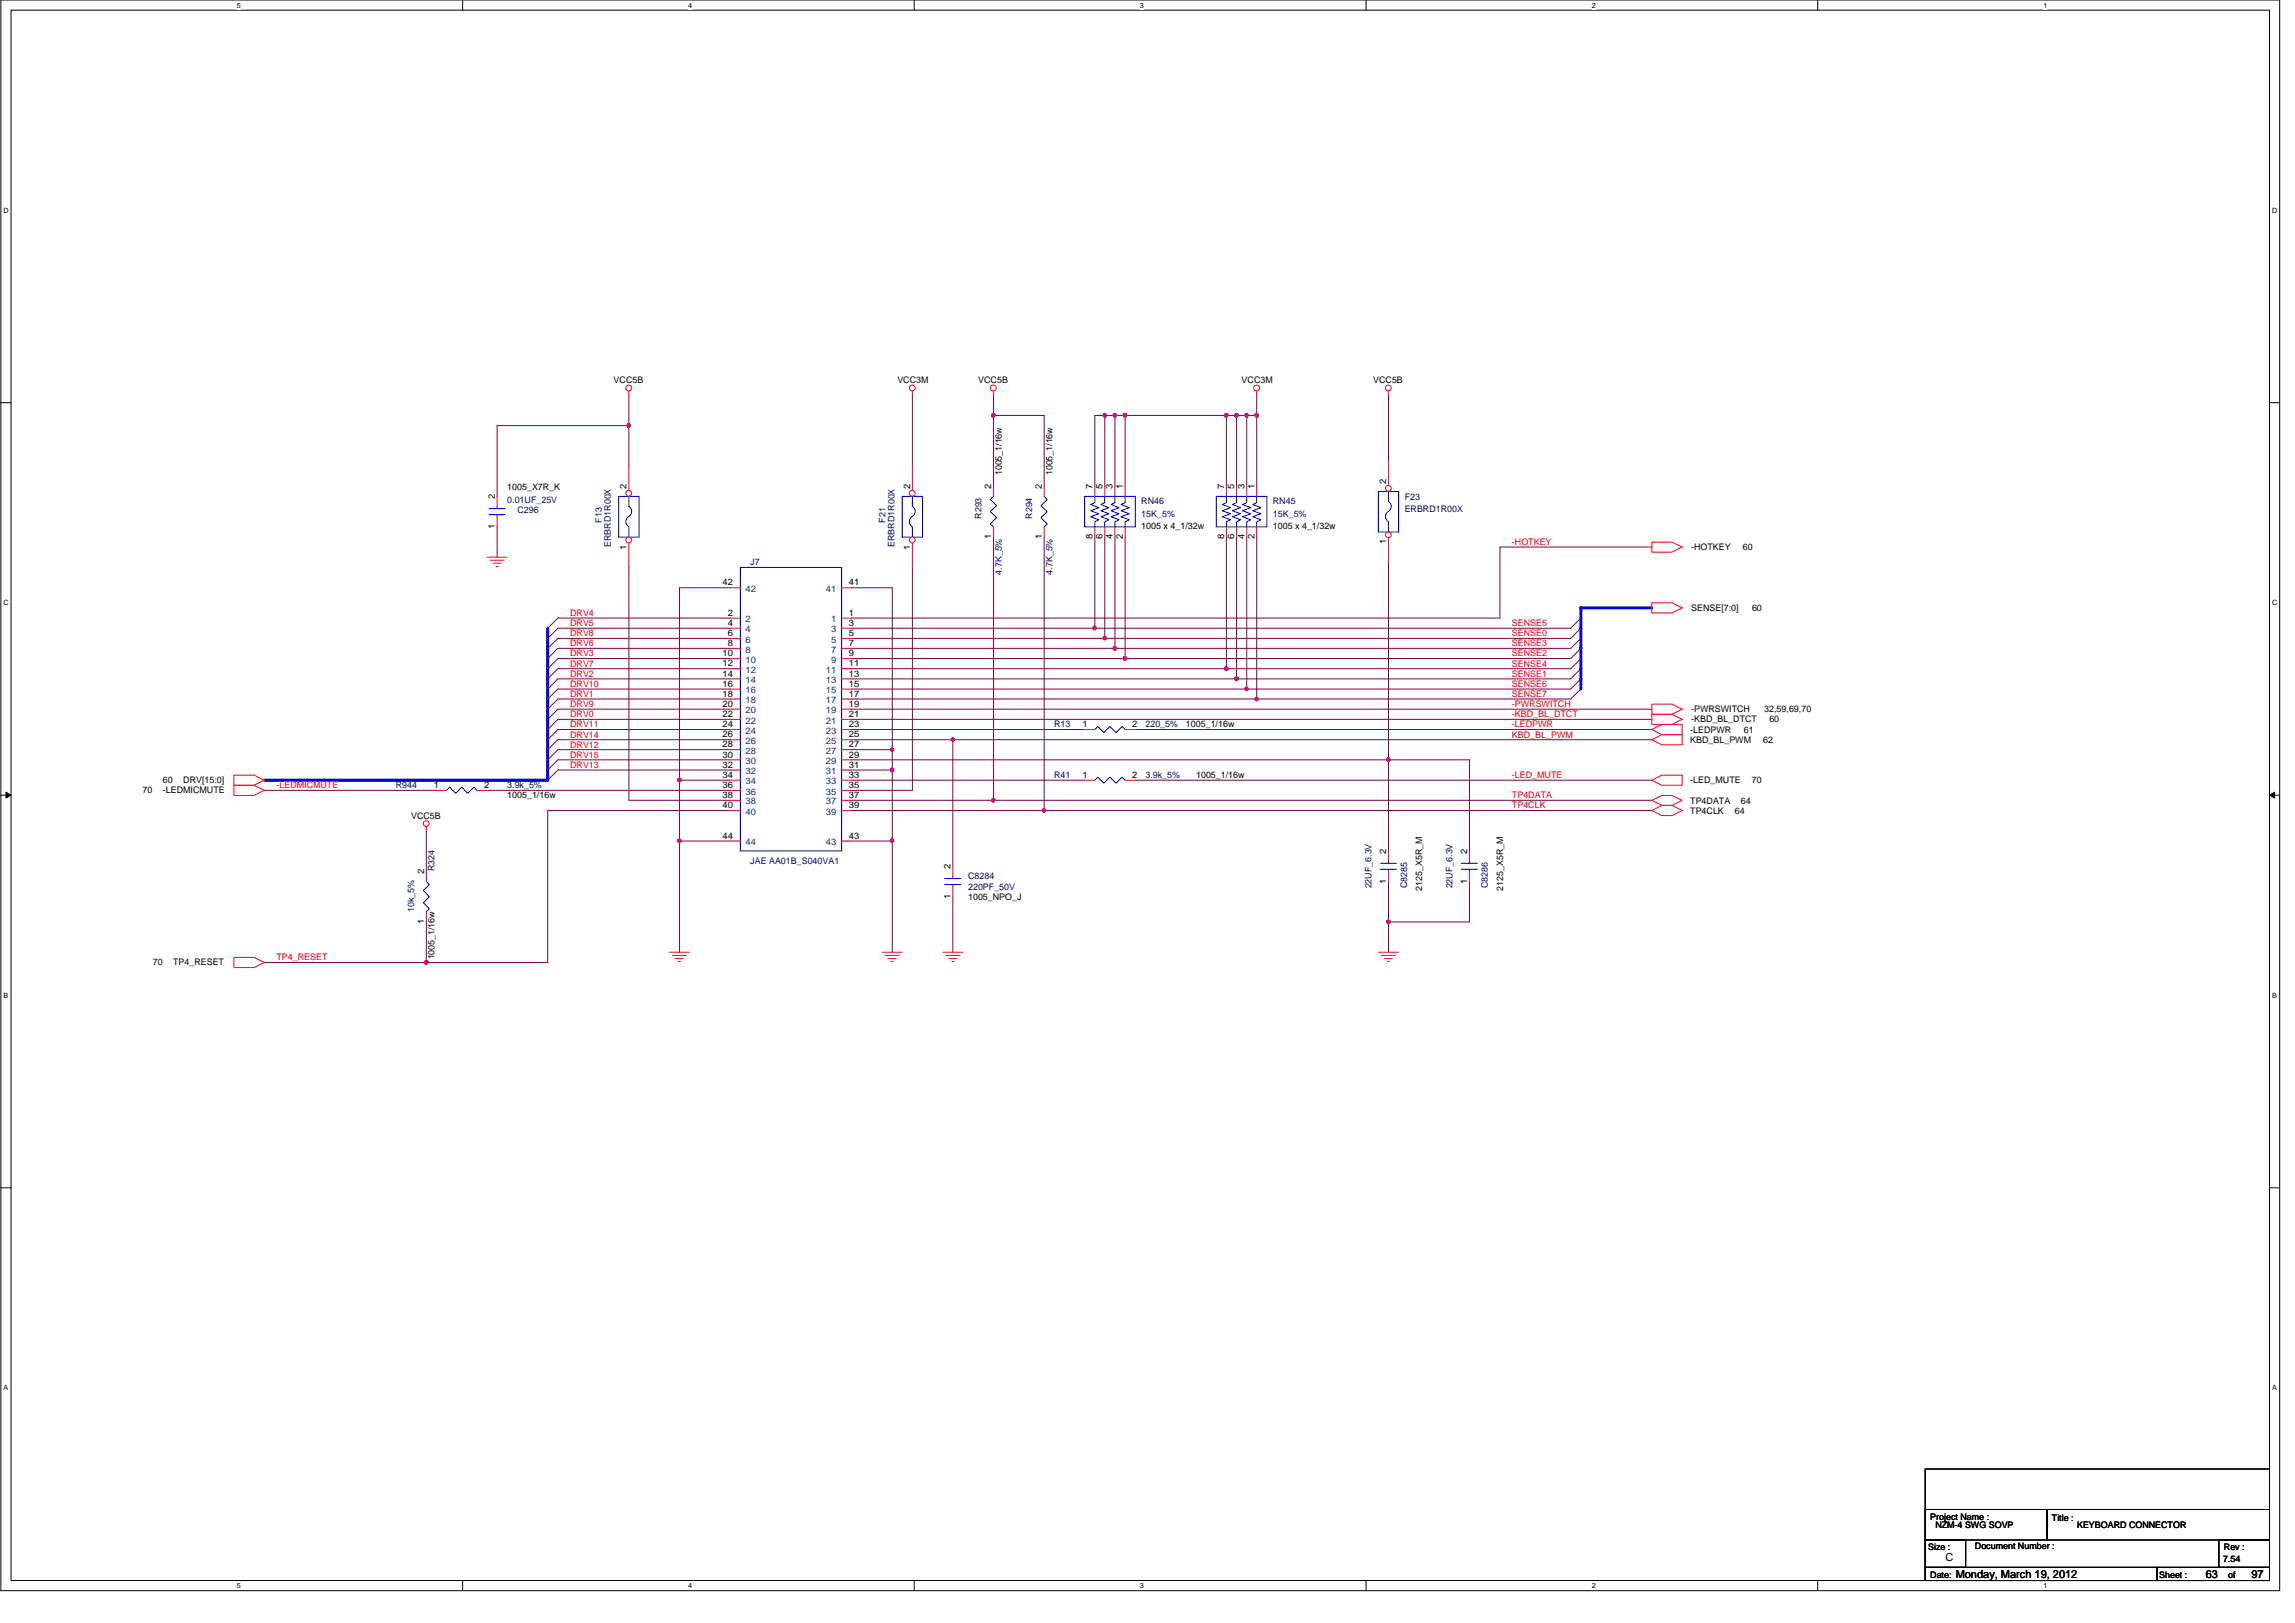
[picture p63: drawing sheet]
<svg xmlns="http://www.w3.org/2000/svg" width="420mm" height="297mm" viewBox="0 0 420 297" stroke-linecap="round" stroke-linejoin="round" font-family="sans-serif">
<defs><g id="words">
<g font-size="2">
<text x="356.2" y="285.6">C</text>
<text x="358" y="288.8">Monday, March 19, 2012</text>
<text x="403.8" y="288.8">63</text>
<text x="412.2" y="288.8">97</text>
</g>
<g font-size="1.7">
<text x="112.3" y="70.1">VCC5B</text>
<text x="164.3" y="70.1">VCC3M</text>
<text x="179.1" y="70.1">VCC5B</text>
<text x="227.3" y="70.1">VCC3M</text>
<text x="251.4" y="70.1">VCC5B</text>
<text x="92.9" y="89.7">1005_X7R_K</text>
<text x="114.7" y="89.5" transform="rotate(-90 114.7 89.5)">2</text>
<text x="166.6" y="89.5" transform="rotate(-90 166.6 89.5)">2</text>
<text x="181.5" y="89.5" transform="rotate(-90 181.5 89.5)">2</text>
<text x="183.4" y="87" transform="rotate(-90 183.4 87)">1005_1/16w</text>
<text x="190.7" y="89.5" transform="rotate(-90 190.7 89.5)">2</text>
<text x="192.7" y="87" transform="rotate(-90 192.7 87)">1005_1/16w</text>
<text x="200" y="89.5" transform="rotate(-90 200 89.5)">7</text>
<text x="201.8" y="89.5" transform="rotate(-90 201.8 89.5)">5</text>
<text x="203.7" y="89.5" transform="rotate(-90 203.7 89.5)">3</text>
<text x="205.6" y="89.5" transform="rotate(-90 205.6 89.5)">1</text>
<text x="224.1" y="89.5" transform="rotate(-90 224.1 89.5)">7</text>
<text x="226" y="89.5" transform="rotate(-90 226 89.5)">5</text>
<text x="227.8" y="89.5" transform="rotate(-90 227.8 89.5)">3</text>
<text x="229.6" y="89.5" transform="rotate(-90 229.6 89.5)">1</text>
<text x="253.8" y="88.6" transform="rotate(-90 253.8 88.6)">2</text>
<text x="90.6" y="91.4" transform="rotate(-90 90.6 91.4)">2</text>
<text x="90.6" y="96.9" transform="rotate(-90 90.6 96.9)">1</text>
<text x="114.7" y="100.6" transform="rotate(-90 114.7 100.6)">1</text>
<text x="166.6" y="100.6" transform="rotate(-90 166.6 100.6)">1</text>
<text x="181.5" y="98.7" transform="rotate(-90 181.5 98.7)">1</text>
<text x="190.7" y="98.7" transform="rotate(-90 190.7 98.7)">1</text>
<text x="200" y="98.7" transform="rotate(-90 200 98.7)">8</text>
<text x="201.8" y="98.7" transform="rotate(-90 201.8 98.7)">6</text>
<text x="203.7" y="98.7" transform="rotate(-90 203.7 98.7)">4</text>
<text x="205.6" y="98.7" transform="rotate(-90 205.6 98.7)">2</text>
<text x="208.9" y="96.8">1005 x 4_1/32w</text>
<text x="224.1" y="98.7" transform="rotate(-90 224.1 98.7)">8</text>
<text x="226" y="98.7" transform="rotate(-90 226 98.7)">6</text>
<text x="227.8" y="98.7" transform="rotate(-90 227.8 98.7)">4</text>
<text x="229.6" y="98.7" transform="rotate(-90 229.6 98.7)">2</text>
<text x="233" y="96.8">1005 x 4_1/32w</text>
<text x="253.8" y="99.7" transform="rotate(-90 253.8 99.7)">1</text>
<text x="309.6" y="100.7">-HOTKEY</text>
<text x="319.1" y="100.7">60</text>
<text x="132.3" y="107.1">42</text>
<text x="155.4" y="107.1">41</text>
<text x="133.3" y="112.7">2</text>
<text x="155.4" y="112.7">1</text>
<text x="309.6" y="111.8">SENSE[7:0]</text>
<text x="320.7" y="111.8">60</text>
<text x="133.3" y="118.2">8</text>
<text x="133.3" y="116.4">6</text>
<text x="133.3" y="114.6">4</text>
<text x="155.4" y="116.4">5</text>
<text x="155.4" y="114.6">3</text>
<text x="155.4" y="118.2">7</text>
<text x="132.3" y="125.7">16</text>
<text x="132.3" y="123.8">14</text>
<text x="132.3" y="122">12</text>
<text x="132.3" y="120.1">10</text>
<text x="155.4" y="125.7">15</text>
<text x="155.4" y="123.8">13</text>
<text x="155.4" y="122">11</text>
<text x="155.4" y="120.1">9</text>
<text x="132.3" y="131.2">22</text>
<text x="132.3" y="129.4">20</text>
<text x="132.3" y="127.5">18</text>
<text x="155.4" y="131.2">21</text>
<text x="155.4" y="129.4">19</text>
<text x="155.4" y="127.5">17</text>
<text x="309.6" y="130.3">-PWRSWITCH</text>
<text x="323" y="130.3">32,59,69,70</text>
<text x="132.3" y="136.8">28</text>
<text x="132.3" y="135">26</text>
<text x="132.3" y="133.1">24</text>
<text x="155.4" y="136.8">27</text>
<text x="155.4" y="135">25</text>
<text x="155.4" y="133.1">23</text>
<text x="198.2" y="133.1">1</text>
<text x="207.3" y="133.1">2</text>
<text x="217.1" y="133.1">1005_1/16w</text>
<text x="309.4" y="134.1">-LEDPWR</text>
<text x="309.4" y="135.9">KBD_BL_PWM</text>
<text x="309.6" y="132.2">-KBD_BL_DTCT</text>
<text x="319.3" y="134.1">61</text>
<text x="322.8" y="135.9">62</text>
<text x="323.9" y="132.2">60</text>
<text x="29.8" y="143.3">60</text>
<text x="33.6" y="143.3">DRV[15:0]</text>
<text x="132.3" y="142.4">34</text>
<text x="132.3" y="140.5">32</text>
<text x="132.3" y="138.6">30</text>
<text x="155.4" y="142.4">33</text>
<text x="155.4" y="140.5">31</text>
<text x="155.4" y="138.6">29</text>
<text x="198.2" y="142.4">1</text>
<text x="207.3" y="142.4">2</text>
<text x="219" y="142.4">1005_1/16w</text>
<text x="309.4" y="143.3">-LED_MUTE</text>
<text x="320.7" y="143.3">70</text>
<text x="26.1" y="145.2">70</text>
<text x="29.8" y="145.2">-LEDMICMUTE</text>
<text x="75.3" y="149.8">VCC5B</text>
<text x="79.4" y="144.2">1</text>
<text x="88.6" y="144.2">2</text>
<text x="92.9" y="146.1">1005_1/16w</text>
<text x="132.3" y="147.9">40</text>
<text x="132.3" y="146">38</text>
<text x="132.3" y="144.2">36</text>
<text x="155.4" y="147.9">39</text>
<text x="155.4" y="146">37</text>
<text x="155.4" y="144.2">35</text>
<text x="309.4" y="148.9">TP4CLK</text>
<text x="309.4" y="147.1">TP4DATA</text>
<text x="317.6" y="148.9">64</text>
<text x="318.7" y="147.1">64</text>
<text x="132.3" y="153.5">44</text>
<text x="155.4" y="153.5">43</text>
<text x="77.6" y="160" transform="rotate(-90 77.6 160)">2</text>
<text x="174" y="159.1" transform="rotate(-90 174 159.1)">2</text>
<text x="253.8" y="161.8" transform="rotate(-90 253.8 161.8)">1</text>
<text x="253.8" y="156.3" transform="rotate(-90 253.8 156.3)">2</text>
<text x="268.6" y="161.8" transform="rotate(-90 268.6 161.8)">1</text>
<text x="268.6" y="156.3" transform="rotate(-90 268.6 156.3)">2</text>
<text x="174" y="164.5" transform="rotate(-90 174 164.5)">1</text>
<text x="177.2" y="164.7">1005_NPO_J</text>
<text x="260.3" y="163" transform="rotate(-90 260.3 163)">2125_X5R_M</text>
<text x="275.2" y="163" transform="rotate(-90 275.2 163)">2125_X5R_M</text>
<text x="77.6" y="169.2" transform="rotate(-90 77.6 169.2)">1</text>
<text x="28" y="176.7">70</text>
<text x="31.7" y="176.7">TP4_RESET</text>
<text x="79.6" y="175.6" transform="rotate(-90 79.6 175.6)">1005_1/16w</text>
<text x="353.4" y="278.1">Project Name :</text>
<text x="354.3" y="279.6">NZM-4 SWG SOVP</text>
<text x="375.7" y="278.3">Title :</text>
<text x="380.3" y="279.6">KEYBOARD CONNECTOR</text>
<text x="353" y="283.7">Size :</text>
<text x="361.6" y="283.5">Document Number :</text>
<text x="407" y="285.9">7.54</text>
<text x="407.1" y="283.7">Rev :</text>
<text x="353.4" y="288.7">Date:</text>
<text x="395.3" y="288.7">Sheet :</text>
<text x="407.9" y="288.7">of</text>
</g>
<g font-size="1.7" fill="#000080">
<text x="92.9" y="92">0.01UF_25V</text>
<text x="94.7" y="93.8">C296</text>
<text x="110.2" y="95.7" transform="rotate(-90 110.2 95.7)">F13</text>
<text x="162.1" y="95.7" transform="rotate(-90 162.1 95.7)">F21</text>
<text x="179.7" y="95" transform="rotate(-90 179.7 95)">R293</text>
<text x="189" y="95" transform="rotate(-90 189 95)">R294</text>
<text x="208.9" y="92.3">RN46</text>
<text x="208.9" y="94.6">15K_5%</text>
<text x="233" y="92.3">RN45</text>
<text x="233" y="94.6">15K_5%</text>
<text x="257.2" y="91.4">F23</text>
<text x="257.2" y="93.6">ERBRD1R00X</text>
<text x="111.8" y="100.1" transform="rotate(-90 111.8 100.1)">ERBRD1R00X</text>
<text x="163.7" y="100.1" transform="rotate(-90 163.7 100.1)">ERBRD1R00X</text>
<text x="137.4" y="103.5">J7</text>
<text x="183.4" y="105.2" transform="rotate(-90 183.4 105.2)">4.7K_5%</text>
<text x="192.7" y="105.2" transform="rotate(-90 192.7 105.2)">4.7K_5%</text>
<text x="193" y="133.1">R13</text>
<text x="209.7" y="133.1">220_5%</text>
<text x="193" y="142.4">R41</text>
<text x="209.7" y="142.4">3.9k_5%</text>
<text x="72.5" y="144.3">R944</text>
<text x="92.9" y="144.3">3.9k_5%</text>
<text x="79.6" y="159.5" transform="rotate(-90 79.6 159.5)">R324</text>
<text x="137.4" y="158.2">JAE AA01B_S040VA1</text>
<text x="177.2" y="161">C8284</text>
<text x="75.9" y="166.9" transform="rotate(-90 75.9 166.9)">10k_5%</text>
<text x="177.2" y="162.8">220PF_50V</text>
<text x="251.1" y="162.6" transform="rotate(-90 251.1 162.6)">22UF_6.3V</text>
<text x="257.6" y="162.6" transform="rotate(-90 257.6 162.6)">C8285</text>
<text x="265.9" y="162.6" transform="rotate(-90 265.9 162.6)">22UF_6.3V</text>
<text x="272.4" y="162.6" transform="rotate(-90 272.4 162.6)">C8286</text>
</g>
<g font-size="1.7" fill="#f00">
<text x="276.8" y="99.7">-HOTKEY</text>
<text x="104.4" y="112.7">DRV4</text>
<text x="104.4" y="114.6">DRV5</text>
<text x="104.4" y="116.5">DRV8</text>
<text x="104.4" y="118.3">DRV6</text>
<text x="276.8" y="114.6">SENSE5</text>
<text x="276.8" y="116.5">SENSE0</text>
<text x="276.8" y="118.3">SENSE3</text>
<text x="104.4" y="120.1">DRV3</text>
<text x="104.4" y="122">DRV7</text>
<text x="104.4" y="123.9">DRV2</text>
<text x="104.4" y="125.7">DRV10</text>
<text x="276.8" y="120.1">SENSE2</text>
<text x="276.8" y="122">SENSE4</text>
<text x="276.8" y="123.9">SENSE1</text>
<text x="276.8" y="125.7">SENSE6</text>
<text x="104.4" y="127.6">DRV1</text>
<text x="104.4" y="129.4">DRV9</text>
<text x="104.4" y="131.3">DRV0</text>
<text x="276.8" y="127.6">SENSE7</text>
<text x="276.8" y="129.4">-PWRSWITCH</text>
<text x="276.8" y="131.3">-KBD_BL_DTCT</text>
<text x="104.4" y="133.1">DRV11</text>
<text x="104.4" y="135">DRV14</text>
<text x="104.4" y="136.8">DRV12</text>
<text x="276.8" y="133.1">-LEDPWR</text>
<text x="276.8" y="135">KBD_BL_PWM</text>
<text x="104.4" y="138.7">DRV15</text>
<text x="104.4" y="140.5">DRV13</text>
<text x="276.8" y="142.4">-LED_MUTE</text>
<text x="50.6" y="144.3">-LEDMICMUTE</text>
<text x="276.8" y="146.1">TP4DATA</text>
<text x="276.8" y="148">TP4CLK</text>
<text x="50.6" y="175.8">TP4_RESET</text>
</g>
<g font-size="1.7" fill="#004080">
<text x="136.5" y="108.3">42</text>
<text x="136.5" y="113.9">2</text>
<text x="151.2" y="108.3">41</text>
<text x="152.2" y="113.9">1</text>
<text x="136.5" y="119.4">8</text>
<text x="136.5" y="117.6">6</text>
<text x="136.5" y="115.7">4</text>
<text x="152.2" y="117.6">5</text>
<text x="152.2" y="115.7">3</text>
<text x="152.2" y="119.4">7</text>
<text x="136.5" y="125">14</text>
<text x="136.5" y="123.1">12</text>
<text x="136.5" y="121.3">10</text>
<text x="151.2" y="125">13</text>
<text x="151.2" y="123.1">11</text>
<text x="152.2" y="121.3">9</text>
<text x="136.5" y="130.6">20</text>
<text x="136.5" y="128.7">18</text>
<text x="136.5" y="126.9">16</text>
<text x="151.2" y="130.6">19</text>
<text x="151.2" y="128.7">17</text>
<text x="151.2" y="126.9">15</text>
<text x="136.5" y="138">28</text>
<text x="136.5" y="136.1">26</text>
<text x="136.5" y="134.3">24</text>
<text x="136.5" y="132.4">22</text>
<text x="151.2" y="138">27</text>
<text x="151.2" y="136.1">25</text>
<text x="151.2" y="134.3">23</text>
<text x="151.2" y="132.4">21</text>
<text x="136.5" y="143.6">34</text>
<text x="136.5" y="141.7">32</text>
<text x="136.5" y="139.8">30</text>
<text x="151.2" y="143.6">33</text>
<text x="151.2" y="141.7">31</text>
<text x="151.2" y="139.8">29</text>
<text x="136.5" y="149.1">40</text>
<text x="136.5" y="147.2">38</text>
<text x="136.5" y="145.4">36</text>
<text x="151.2" y="149.1">39</text>
<text x="151.2" y="147.2">37</text>
<text x="151.2" y="145.4">35</text>
<text x="136.5" y="154.7">44</text>
<text x="151.2" y="154.7">43</text>
</g>
<g font-size="1.3">
<text x="43.3" y="1.4">5</text>
<text x="126" y="1.4">4</text>
<text x="208.7" y="1.4">3</text>
<text x="291.4" y="1.4">2</text>
<text x="374.1" y="1.4">1</text>
<text x=".6" y="38.9">D</text>
<text x="416" y="38.9">D</text>
<text x=".6" y="110.8">C</text>
<text x="416" y="110.8">C</text>
<text x=".6" y="182.6">B</text>
<text x="416" y="182.6">B</text>
<text x=".6" y="254.5">A</text>
<text x="416" y="254.5">A</text>
<text x="43.3" y="290.7">5</text>
<text x="126" y="290.7">4</text>
<text x="208.7" y="290.7">3</text>
<text x="291.4" y="290.7">2</text>
<text x="374.1" y="290.7">1</text>
</g>
</g></defs>
<path d="M.2 0h417.2v291.1h-417.2zM2 1.9h413.5v287.4h-413.5z" fill="none" stroke="#000" stroke-width=".18"/>
<g fill="#fff">
<path d="M43.3 .2h.8v1.5h-.8z"/>
<path d="M43.3 289.5h.8v1.5h-.8z"/>
</g>
<path d="M84.7 0v1.9M84.7 289.3v1.8" fill="none" stroke="#000" stroke-width=".18"/>
<g fill="#fff">
<path d="M126 .2h.7v1.5h-.7z"/>
<path d="M126 289.5h.7v1.5h-.7z"/>
</g>
<path d="M167.4 0v1.9M167.4 289.3v1.8" fill="none" stroke="#000" stroke-width=".18"/>
<g fill="#fff">
<path d="M208.7 .2h.7v1.5h-.7z"/>
<path d="M208.7 289.5h.7v1.5h-.7z"/>
</g>
<path d="M250.1 0v1.9M250.1 289.3v1.8" fill="none" stroke="#000" stroke-width=".18"/>
<g fill="#fff">
<path d="M291.4 .2h.7v1.5h-.7z"/>
<path d="M291.4 289.5h.7v1.5h-.7z"/>
</g>
<path d="M332.8 0v1.9M332.8 289.3v1.8" fill="none" stroke="#000" stroke-width=".18"/>
<g fill="#fff">
<path d="M374.1 .2h.7v1.5h-.7z"/>
<path d="M374.1 289.5h.7v1.5h-.7z"/>
<path d="M.6 37.8h1v1.4h-1z"/>
<path d="M416 37.8h.9v1.4h-.9z"/>
<path d="M.6 109.6h1v1.5h-1z"/>
<path d="M416 109.6h.9v1.5h-.9z"/>
</g>
<path d="M.2 73.7h1.8M415.5 73.7h1.9" fill="none" stroke="#000" stroke-width=".18"/>
<g fill="#fff">
<path d="M.6 181.4h.9v1.5h-.9z"/>
<path d="M416 181.4h.8v1.5h-.8z"/>
</g>
<path d="M.2 145.5h1.8M415.5 145.5h1.9" fill="none" stroke="#000" stroke-width=".18"/>
<path d="M1.1 145l.9 .5-.9 .5zM415.5 145.5l.9-.5v1z" fill="#000" stroke="#000" stroke-width=".18"/>
<g fill="#fff">
<path d="M.6 253.3h.8v1.5h-.8z"/>
<path d="M416 253.3h.8v1.5h-.8z"/>
</g>
<path d="M.2 217.4h1.8M415.5 217.4h1.9M352.5 276.3h22.2v5.6h-22.2zM352.5 268.9h63v20.4h-63zM374.7 276.3h40.8v5.6h-40.8zM352.5 281.9h7.4v5h-7.4zM352.5 286.9h42.4v2.4h-42.4zM394.9 286.9h20.6v2.4h-20.6zM406.2 281.9h9.3v5h-9.3z" fill="none" stroke="#000" stroke-width=".18"/>
<g fill="none" stroke="#800040" stroke-width=".18">
<path d="M115.1 72.3v5.6M167 72.3v13M181.9 76v13M181.9 72.3v3.7M181.9 76h9.3v13M202.3 76h1.8M202.3 76h-1.9v13M202.3 76v13M204.1 76v13M204.1 76h1.9M206 76h18.5M206 76v13"/>
<path d="M224.5 76v13M224.5 76h1.9M226.4 76h1.9M226.4 76v13M228.3 76v13M228.3 76h1.8M230.1 76v13M230.1 72.3v3.7M254.2 72.3v12.1M91 96.4v5.6M115.1 85.3v-7.4h-24.1v12.9M181.9 98.3v48.2"/>
<path d="M191.2 98.3v50M200.4 98.3v16.7M202.3 98.3v18.5M204.1 98.3v20.4M206 98.3v22.2M224.5 98.3v24.1M226.4 98.3v25.9M228.3 98.3v27.8M230.1 98.3v29.6M115.1 103.8v42.7h18.6M133.7 107.6h-9.3v35.2h9.3M133.7 113.1h-31.6l-1.8 1.9"/>
<path d="M133.7 115h-31.6l-1.8 1.8M133.7 116.8h-31.6l-1.8 1.9M133.7 118.7h-31.6l-1.8 1.8M155.9 118.7h48.2M155.9 107.6h7.5v29.6h-7.5M155.9 116.8h46.4M155.9 115h44.5M167 103.8v40.9h-11.1M254.2 102.9v52.8M289.4 113.1l-1.8 1.9h-87.2M289.4 115l-1.8 1.8h-85.3M289.4 116.8l-1.8 1.9h-83.5"/>
<path d="M289.4 118.7l-1.8 1.8h-81.6M302.4 100.1h-27.8v13h-118.7M133.7 120.5h-31.6l-1.8 1.9M133.7 122.4h-31.6l-1.8 1.8M133.7 124.2h-31.6l-1.8 1.9M133.7 126.1h-31.6l-1.8 1.8M133.7 127.9h-31.6l-1.8 1.9M133.7 129.8h-31.6l-1.8 1.9M133.7 131.7h-31.6l-1.8 1.8M133.7 133.5h-31.6l-1.8 1.9M133.7 135.4h-31.6l-1.8 1.8M133.7 137.2h-31.6l-1.8 1.9"/>
<path d="M133.7 139.1h-31.6l-1.8 1.8M155.9 129.8h146.5M155.9 120.5h50.1M155.9 122.4h68.6M155.9 126.1h72.4M155.9 133.5h42.7M155.9 131.7h146.5M155.9 135.4h18.5M155.9 139.1h113.1v16.6M155.9 127.9h74.2M155.9 124.2h70.5M163.4 137.2v3.7"/>
<path d="M174.4 135.4v23.1M174.4 135.4h128M207.8 133.5h94.6M289.4 120.5l-1.8 1.9h-63.1M289.4 122.4l-1.8 1.8h-61.2M289.4 124.2l-1.8 1.9h-59.3M289.4 126.1l-1.8 1.8h-57.5M48.4 144.7h31.5M78.1 152.1v7.4M89.2 144.7h44.5M124.4 142.8v11.1h9.3M124.4 153.9v20.4"/>
<path d="M133.7 140.9h-31.6l-1.8 1.9M133.7 148.3h-33.4v27.8h-22.2M155.9 146.5h26M155.9 148.3h35.3M155.9 142.8h42.7M155.9 153.9h7.5M155.9 140.9h7.5M163.4 153.9v20.4M163.4 140.9v13M181.9 146.5h120.5M191.2 148.3h111.2M207.8 142.8h94.6"/>
<path d="M48.4 176.1h29.7M78.1 168.7v7.4M174.4 164.1v10.2M254.2 161.3v7.4M254.2 168.7v5.6M269 161.3v7.4h-14.8"/>
</g>
<g fill="#f0f" stroke="#f0f" stroke-width=".18">
<circle cx="124.4" cy="153.9" r=".36"/>
<circle cx="124.4" cy="142.8" r=".37"/>
<circle cx="78" cy="176.1" r=".37"/>
<circle cx="115.1" cy="77.9" r=".37"/>
<circle cx="163.3" cy="137.2" r=".34"/>
<circle cx="163.3" cy="153.9" r=".34"/>
<circle cx="181.8" cy="76" r=".35"/>
<circle cx="163.3" cy="140.9" r=".35"/>
<circle cx="200.4" cy="115" r=".35"/>
<circle cx="202.3" cy="116.8" r=".34"/>
<circle cx="204.1" cy="118.7" r=".36"/>
<circle cx="206" cy="120.5" r=".37"/>
<circle cx="224.5" cy="122.4" r=".37"/>
<circle cx="226.4" cy="124.2" r=".37"/>
<circle cx="228.2" cy="126.1" r=".34"/>
<circle cx="230.1" cy="76" r=".35"/>
<circle cx="228.2" cy="76" r=".35"/>
<circle cx="226.4" cy="76" r=".37"/>
<circle cx="224.5" cy="76" r=".37"/>
<circle cx="206" cy="76" r=".37"/>
<circle cx="204.1" cy="76" r=".37"/>
<circle cx="202.2" cy="76" r=".35"/>
<circle cx="181.8" cy="146.5" r=".34"/>
<circle cx="191.1" cy="148.3" r=".35"/>
<circle cx="230.1" cy="127.9" r=".34"/>
<circle cx="174.4" cy="135.3" r=".34"/>
<circle cx="254.2" cy="139" r=".37"/>
<circle cx="254.2" cy="168.7" r=".37"/>
</g>
<path d="M100.3 115v27.8h-51.9M302.4 111.3h-13v14.8" fill="none" stroke="#00f" stroke-width=".55"/>
<g fill="none" stroke="#f00" stroke-width=".18">
<path d="M115.1 71.6v.7M167 71.6v.7M181.9 71.6v.7M230.1 71.6v.7M254.2 71.6v.7M91 94.6v1.8M91 90.8v1.9M200.4 89v1.8M200.4 96.4v1.9M202.3 89v1.8M202.3 96.4v1.9M204.1 89v1.8"/>
<path d="M204.1 96.4v1.9M206 89v1.8M206 96.4v1.9M224.5 89v1.8M224.5 96.4v1.9M226.4 89v1.8M226.4 96.4v1.9M228.3 89v1.8M228.3 96.4v1.9M230.1 89v1.8M230.1 96.4v1.9M302.4 99.2h3.7l1.9 .9-1.9 .9h-3.7z"/>
<path d="M89.2 102h3.7M89.7 102.5h2.6M90.3 103.1h1.5M90.8 103.7h.4M133.7 118.7h1.8M133.7 116.8h1.8M133.7 107.6h1.8M133.7 115h1.8M133.7 113.1h1.8M154.1 116.8h1.8M154.1 113.1h1.8M154.1 107.6h1.8"/>
<path d="M154.1 115h1.8M154.1 118.7h1.8M302.4 110.3h3.7l1.9 1-1.9 .9h-3.7zM133.7 139.1h1.8M133.7 137.2h1.8M133.7 135.4h1.8M133.7 133.5h1.8M133.7 131.7h1.8M133.7 129.8h1.8M133.7 127.9h1.8M133.7 126.1h1.8M133.7 124.2h1.8"/>
<path d="M133.7 122.4h1.8M133.7 120.5h1.8M154.1 139.1h1.8M154.1 137.2h1.8M154.1 135.4h1.8M154.1 133.5h1.8M154.1 131.7h1.8M154.1 129.8h1.8M154.1 127.9h1.8M154.1 126.1h1.8M154.1 124.2h1.8M154.1 122.4h1.8"/>
<path d="M154.1 120.5h1.8M198.6 133.5h1.8M206 133.5h1.8M302.4 133.5l1.8-.9h3.8v1.9h-3.8zM302.4 135.4l1.8-.9h3.8v1.8h-3.8zM302.4 128.9h3.7l1.9 .9-1.9 .9h-3.7zM302.4 130.7h3.7l1.9 1-1.9 .9h-3.7zM42.8 143.7h3.7l1.9 1-1.9 .9h-3.7zM42.8 141.9h3.7l1.9 .9-1.9 .9h-3.7zM78.1 151.3v.8M79.9 144.7h1.8M87.3 144.7h1.9"/>
<path d="M133.7 153.9h1.8M133.7 148.3h1.8M133.7 146.5h1.8M133.7 144.7h1.8M133.7 142.8h1.8M133.7 140.9h1.8M154.1 153.9h1.8M154.1 148.3h1.8M154.1 146.5h1.8M154.1 144.7h1.8M154.1 142.8h1.8M154.1 140.9h1.8"/>
<path d="M174.4 158.5v1.9M198.6 142.8h1.8M206 142.8h1.8M254.2 159.5v1.8M254.2 155.7v1.9M302.4 142.8l1.8-.9h3.8v1.8h-3.8zM302.4 148.3l1.8-.9h1.9l1.9 .9-1.9 1h-1.9zM302.4 146.5l1.8-.9h1.9l1.9 .9-1.9 .9h-1.9zM42.8 175.2h3.7l1.9 .9-1.9 1h-3.7zM122.5 174.3h3.8M123.1 174.9h2.6M123.6 175.4h1.5"/>
<path d="M124.2 176h.4M161.5 174.3h3.7M162 174.9h2.6M162.6 175.4h1.5M163.1 176h.4M172.6 174.3h3.7M173.2 174.9h2.6M173.7 175.4h1.5M174.3 176h.4M174.4 162.3v1.8M252.3 174.3h3.8M252.9 174.9h2.6"/>
<path d="M253.4 175.4h1.5M254 176h.4"/>
<circle cx="115.1" cy="71" r=".54"/>
<circle cx="167" cy="71" r=".54"/>
<circle cx="181.9" cy="71" r=".55"/>
<circle cx="230.1" cy="71" r=".55"/>
<circle cx="254.2" cy="71" r=".54"/>
<circle cx="78" cy="150.7" r=".54"/>
</g>
<g fill="none" stroke="#00f" stroke-width=".18">
<path d="M89.5 93.1h3M89.5 94.2h3M91 94.2v.4M91 92.7v.4M113.3 90.8h3.7v7.5h-3.7zM115.1 92.7a1.13 1.13 0 0 1 .5 1.1 1.13 1.13 0 0 1-.7 .9l-.3 .8a1.06 1.06 0 0 0 .5 .9M115.1 96.4v1.9M115.1 90.8v1.9M198.6 90.8h9.2v5.6h-9.2zM200.4 90.8v1.2l-.7 .3 1.5 .6-1.5 .6 1.5 .5-1.5 .6 1.5 .5-.8 .4v.9M202.3 90.8v1.2l-.8 .3 1.5 .6-1.5 .6 1.5 .5-1.5 .6 1.5 .5-.7 .4v.9M204.1 90.8v1.2l-.7 .3 1.5 .6-1.5 .6 1.5 .5-1.5 .6 1.5 .5-.8 .4v.9"/>
<path d="M206 90.8v1.2l-.8 .3 1.5 .6-1.5 .6 1.5 .5-1.5 .6 1.5 .5-.7 .4v.9M222.7 90.8h9.2v5.6h-9.2zM224.5 90.8v1.2l-.7 .3 1.5 .6-1.5 .6 1.5 .5-1.5 .6 1.5 .5-.8 .4v.9M226.4 90.8v1.2l-.8 .3 1.5 .6-1.5 .6 1.5 .5-1.5 .6 1.5 .5-.7 .4v.9M228.3 90.8v1.2l-.8 .3 1.5 .6-1.5 .6 1.5 .5-1.5 .6 1.5 .5-.7 .4v.9M230.1 90.8v1.2l-.7 .3 1.4 .6-1.4 .6 1.4 .5-1.4 .6 1.4 .5-.7 .4v.9M135.5 103.8h18.6v51.9h-18.6zM200.4 133.5l.6-.5 1.1 1.1 1.1-1.1 1.1 1.1 1.1-1.1 .6 .5M81.7 144.7l.6-.6 1.1 1.1 1.1-1.1 1.1 1.1 1.2-1.1 .5 .6M200.4 142.8l.6-.6 1.1 1.1 1.1-1.1 1.1 1.1 1.1-1.1 .6 .6M252.7 158h3M252.7 159.1h3"/>
<path d="M254.2 159.1v.4M254.2 157.6v.4M173 161.9h2.9M173 160.8h2.9M174.4 161.9v.4M174.4 160.4v.4"/>
</g>
<circle cx="115.1" cy="90.3" r=".54" fill="#fff" stroke="#f00" stroke-width=".18"/>
<path d="M115.1 85.3v4.4" fill="none" stroke="#f00" stroke-width=".18"/>
<circle cx="115.1" cy="98.8" r=".54" fill="#fff" stroke="#f00" stroke-width=".18"/>
<path d="M115.1 99.4v4.4" fill="none" stroke="#f00" stroke-width=".18"/>
<path d="M252.3 90h3.8v7.4h-3.8zM254.2 91.7a1.13 1.13 0 0 1 .5 1.1 1.13 1.13 0 0 1-.8 1l-.2 .7a1.06 1.06 0 0 0 .5 1M254.2 95.5v1.9M254.2 90v1.8" fill="none" stroke="#00f" stroke-width=".18"/>
<circle cx="254.2" cy="89.4" r=".54" fill="#fff" stroke="#f00" stroke-width=".18"/>
<path d="M254.2 84.4v4.5" fill="none" stroke="#f00" stroke-width=".18"/>
<circle cx="254.2" cy="97.9" r=".54" fill="#fff" stroke="#f00" stroke-width=".18"/>
<path d="M181.9 96.4v1.9M181.9 89v1.8M254.2 98.5v4.4M269 159.5v1.8M269 155.7v1.9" fill="none" stroke="#f00" stroke-width=".18"/>
<path d="M165.2 90.8h3.7v7.5h-3.7zM167 92.7a1.13 1.13 0 0 1 .5 1.1 1.13 1.13 0 0 1-.7 .9l-.3 .8a1.06 1.06 0 0 0 .5 .9M167 96.4v1.9M167 90.8v1.9M181.9 90.8l-.6 .6 1.1 1.1-1.1 1.1 1.1 1.1-1.1 1.2 .6 .5M267.5 158h3M267.5 159.1h3M269 159.1v.4M269 157.6v.4" fill="none" stroke="#00f" stroke-width=".18"/>
<circle cx="167" cy="90.3" r=".54" fill="#fff" stroke="#f00" stroke-width=".18"/>
<path d="M167 85.3v4.4" fill="none" stroke="#f00" stroke-width=".18"/>
<circle cx="167" cy="98.8" r=".54" fill="#fff" stroke="#f00" stroke-width=".18"/>
<path d="M167 99.4v4.4M191.2 96.4v1.9M191.2 89v1.8M78.1 159.5v1.8M78.1 166.9v1.8" fill="none" stroke="#f00" stroke-width=".18"/>
<path d="M191.2 90.8l.5 .6-1.1 1.1 1.1 1.1-1.1 1.1 1.1 1.2-.5 .5M78.1 161.3l.5 .6-1.1 1.1 1.1 1.1-1.1 1.1 1.1 1.1-.5 .6" fill="none" stroke="#00f" stroke-width=".18"/>
<g fill="#f0f" stroke="#f0f" stroke-width=".18">
<circle cx="124.4" cy="153.9" r=".36"/>
<circle cx="124.4" cy="142.8" r=".37"/>
<circle cx="78" cy="176.1" r=".37"/>
<circle cx="115.1" cy="77.9" r=".37"/>
<circle cx="163.3" cy="137.2" r=".34"/>
<circle cx="163.3" cy="153.9" r=".34"/>
<circle cx="181.8" cy="76" r=".35"/>
<circle cx="163.3" cy="140.9" r=".35"/>
<circle cx="200.4" cy="115" r=".35"/>
<circle cx="202.3" cy="116.8" r=".34"/>
<circle cx="204.1" cy="118.7" r=".36"/>
<circle cx="206" cy="120.5" r=".37"/>
<circle cx="224.5" cy="122.4" r=".37"/>
<circle cx="226.4" cy="124.2" r=".37"/>
<circle cx="228.2" cy="126.1" r=".34"/>
<circle cx="230.1" cy="76" r=".35"/>
<circle cx="228.2" cy="76" r=".35"/>
<circle cx="226.4" cy="76" r=".37"/>
<circle cx="224.5" cy="76" r=".37"/>
<circle cx="206" cy="76" r=".37"/>
<circle cx="204.1" cy="76" r=".37"/>
<circle cx="202.2" cy="76" r=".35"/>
<circle cx="181.8" cy="146.5" r=".34"/>
<circle cx="191.1" cy="148.3" r=".35"/>
<circle cx="230.1" cy="127.9" r=".34"/>
<circle cx="174.4" cy="135.3" r=".34"/>
<circle cx="254.2" cy="139" r=".37"/>
<circle cx="254.2" cy="168.7" r=".37"/>
</g>
<use href="#words"/>
</svg>
